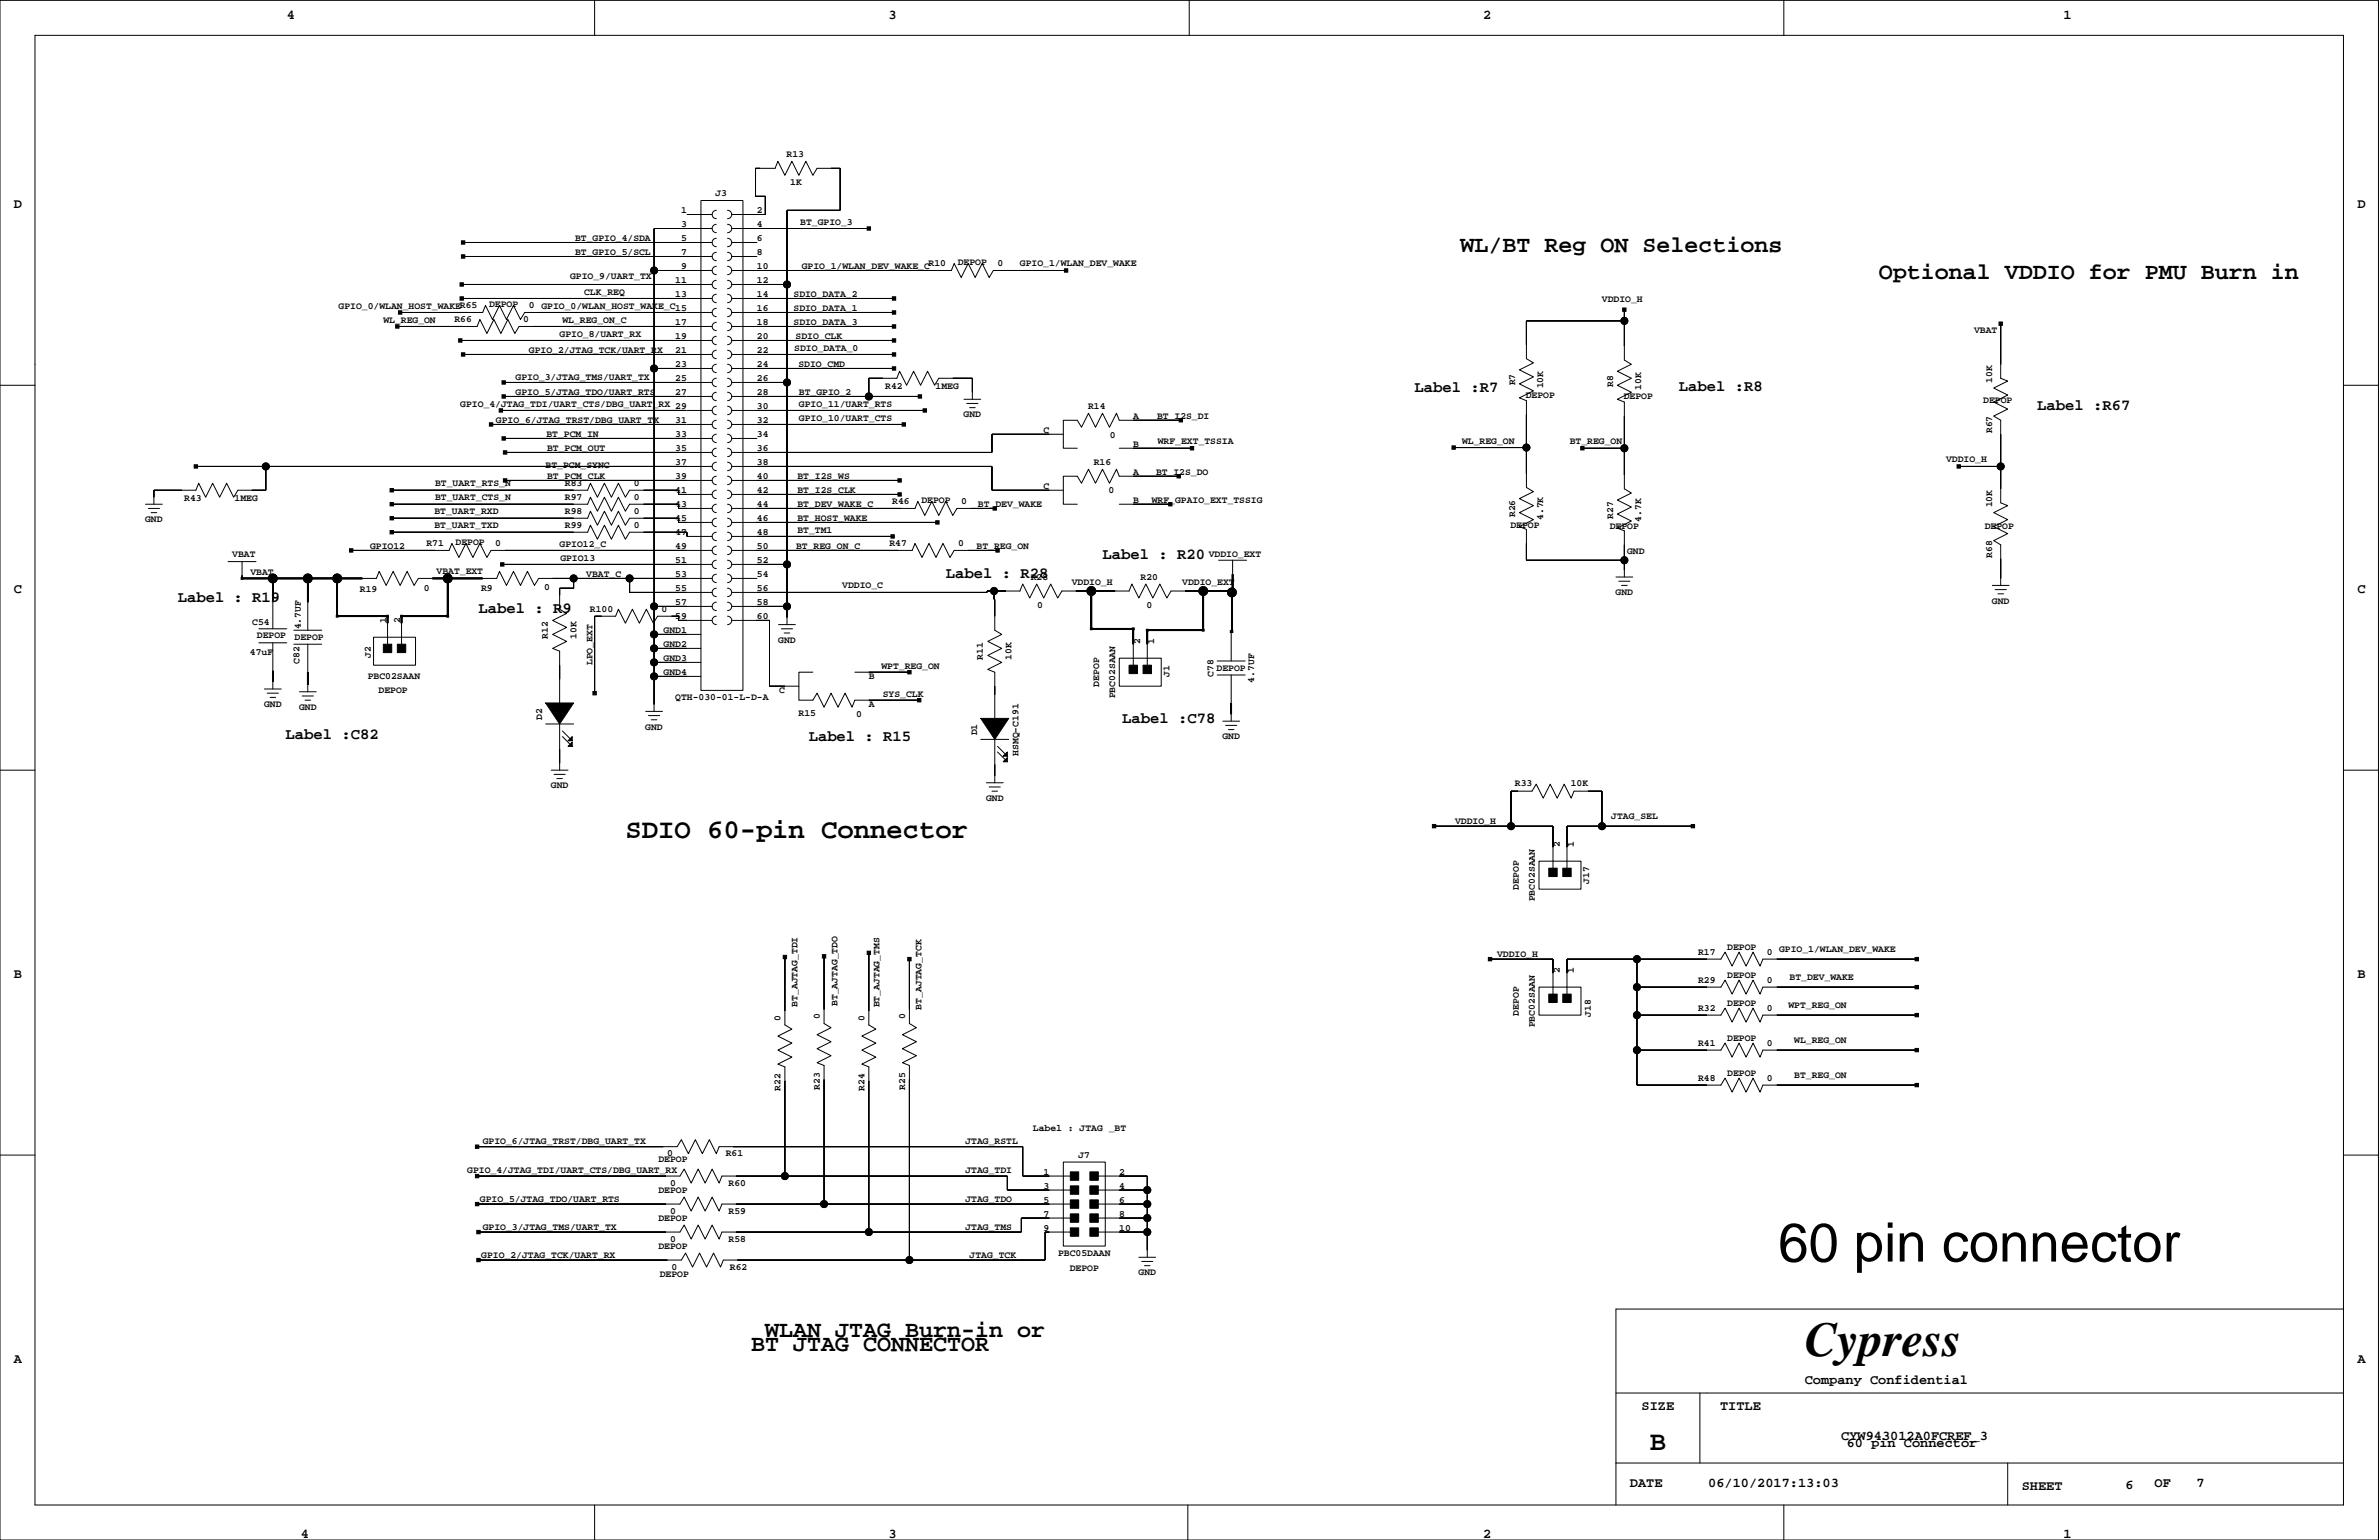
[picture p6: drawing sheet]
<svg xmlns="http://www.w3.org/2000/svg" width="432mm" height="279mm" viewBox="0 0 432 279" stroke-linecap="round" stroke-linejoin="round" font-family="sans-serif">
<defs><g id="words">
<text font-size="9.9" x="322.8" y="228.9">60 pin connector</text>
<text font-size="8.8" x="327.6" y="246.1">Cypress</text>
<g font-size="4.9">
<text x="113.5" y="152.1">SDIO 60-pin Connector</text>
<text x="299.4" y="263">B</text>
</g>
<g font-size="4.2">
<text x="265.1" y="45.8">WL/BT Reg ON Selections</text>
<text x="341" y="50.6">Optional VDDIO for PMU Burn in</text>
<text x="136.4" y="245.1">BT JTAG CONNECTOR</text>
<text x="138.9" y="242.6">WLAN JTAG Burn-in or</text>
</g>
<g font-size="2.8">
<text x="256.7" y="71.2">Label :R7</text>
<text x="304.7" y="70.9">Label :R8</text>
<text x="369.7" y="74.5">Label :R67</text>
<text x="200.1" y="101.4">Label : R20</text>
<text x="171.7" y="104.9">Label : R28</text>
<text x="32.3" y="109.3">Label : R19</text>
<text x="86.8" y="111.3">Label : R9</text>
<text x="203.7" y="131.1">Label :C78</text>
<text x="51.8" y="134.2">Label :C82</text>
<text x="146.8" y="134.4">Label : R15</text>
</g>
<g font-size="2.5">
<text x="52.1" y="3.4">4</text>
<text x="161.3" y="3.4">3</text>
<text x="269.2" y="3.4">2</text>
<text x="374.6" y="3.4">1</text>
<text x="2.5" y="37.7">D</text>
<text x="427.9" y="37.7">D</text>
<text x="2.5" y="107.5">C</text>
<text x="427.9" y="107.5">C</text>
<text x="2.5" y="177.4">B</text>
<text x="427.9" y="177.4">B</text>
<text x="2.5" y="247.2">A</text>
<text x="327.6" y="251">Company Confidential</text>
<text x="427.9" y="247.2">A</text>
<text x="298" y="255.7">SIZE</text>
<text x="312.2" y="255.7">TITLE</text>
<text x="334.2" y="261.2">CYW943012A0FCREF_3</text>
<text x="335.2" y="262.5">60 pin Connector</text>
<text x="295.8" y="269.7">DATE</text>
<text x="310.1" y="269.8">06/10/2017:13:03</text>
<text x="391.1" y="269.7">OF</text>
<text x="398.7" y="269.8">7</text>
<text x="366.9" y="270.3">SHEET</text>
<text x="385.8" y="270.1">6</text>
<text x="54.6" y="279">4</text>
<text x="161.3" y="279">3</text>
<text x="269.2" y="279">2</text>
<text x="374.6" y="279">1</text>
</g>
<g font-size="1.8">
<text x="142.8" y="28.5">R13</text>
<text x="129.8" y="35.6">J3</text>
<text x="143.4" y="33.6">1K</text>
<text x="123.6" y="38.7">1</text>
<text x="123.6" y="41.2">3</text>
<text x="137.4" y="41.2">4</text>
<text x="137.4" y="38.7">2</text>
<text x="145.3" y="40.9">BT_GPIO_3</text>
<text x="104.4" y="43.7">BT_GPIO_4/SDA</text>
<text x="104.4" y="46.2">BT_GPIO_5/SCL</text>
<text x="123.6" y="43.7">5</text>
<text x="123.6" y="46.3">7</text>
<text x="137.4" y="43.7">6</text>
<text x="137.4" y="46.3">8</text>
<text x="103.5" y="50.7">GPIO_9/UART_TX</text>
<text x="106" y="53.5">CLK_REQ</text>
<text x="122.6" y="51.3">11</text>
<text x="122.6" y="53.9">13</text>
<text x="123.6" y="48.8">9</text>
<text x="137.4" y="48.8">10</text>
<text x="137.4" y="51.3">12</text>
<text x="137.4" y="53.9">14</text>
<text x="144" y="53.8">SDIO_DATA_2</text>
<text x="145.5" y="48.8">GPIO_1/WLAN_DEV_WAKE_C</text>
<text x="168.6" y="48.3">R10</text>
<text x="173.8" y="48">DEPOP</text>
<text x="181" y="48.3">0</text>
<text x="185.1" y="48.3">GPIO_1/WLAN_DEV_WAKE</text>
<text x="61.5" y="56.1">GPIO_0/WLAN_HOST_WAKER65</text>
<text x="69.6" y="58.7">WL_REG_ON</text>
<text x="82.5" y="58.5">R66</text>
<text x="88.8" y="55.6">DEPOP</text>
<text x="95" y="58.5">0</text>
<text x="96" y="55.9">0</text>
<text x="98.3" y="56.1">GPIO_0/WLAN_HOST_WAKE_C15</text>
<text x="102.1" y="58.7">WL_REG_ON_C</text>
<text x="122.6" y="59">17</text>
<text x="137.4" y="56.4">16</text>
<text x="137.4" y="59">18</text>
<text x="144" y="56.4">SDIO_DATA_1</text>
<text x="144" y="58.9">SDIO_DATA_3</text>
<text x="290.8" y="54.9">VDDIO_H</text>
<text x="96" y="64">GPIO_2/JTAG_TCK/UART_RX</text>
<text x="101.6" y="61.1">GPIO_8/UART_RX</text>
<text x="122.6" y="61.5">19</text>
<text x="122.6" y="64">21</text>
<text x="137.4" y="61.5">20</text>
<text x="137.4" y="64">22</text>
<text x="144.2" y="63.7">SDIO_DATA_0</text>
<text x="144.4" y="61.5">SDIO_CLK</text>
<text x="358.3" y="60.4">VBAT</text>
<text x="93.6" y="68.9">GPIO_3/JTAG_TMS/UART_TX</text>
<text x="93.6" y="71.6">GPIO_5/JTAG_TDO/UART_RTS</text>
<text x="122.6" y="66.6">23</text>
<text x="122.6" y="69.1">25</text>
<text x="122.6" y="71.7">27</text>
<text x="137.4" y="66.6">24</text>
<text x="137.4" y="69.1">26</text>
<text x="137.4" y="71.7">28</text>
<text x="144.9" y="66.5">SDIO_CMD</text>
<text x="145" y="71.6">BT_GPIO_2</text>
<text x="160.7" y="70.6">R42</text>
<text x="169.8" y="70.6">1MEG</text>
<text x="275" y="69.9" transform="rotate(-90 275 69.9)">R7</text>
<text x="280.1" y="70.5" transform="rotate(-90 280.1 70.5)">10K</text>
<text x="292.8" y="70.2" transform="rotate(-90 292.8 70.2)">R8</text>
<text x="297.9" y="70.7" transform="rotate(-90 297.9 70.7)">10K</text>
<text x="361.6" y="69.5" transform="rotate(-90 361.6 69.5)">10K</text>
<text x="83.5" y="73.9">GPIO_4/JTAG_TDI/UART_CTS/DBG_UART_RX 29</text>
<text x="90" y="76.7">GPIO_6/JTAG_TRST/DBG_UART_TX</text>
<text x="122.6" y="76.7">31</text>
<text x="137.4" y="74.2">30</text>
<text x="137.4" y="76.7">32</text>
<text x="145" y="76.4">GPIO_10/UART_CTS</text>
<text x="145" y="73.9">GPIO_11/UART_RTS</text>
<text x="174.9" y="75.7">GND</text>
<text x="197.5" y="74.2">R14</text>
<text x="205.7" y="76">A</text>
<text x="210" y="75.9">BT_I2S_DI</text>
<text x="276.9" y="72.1">DEPOP</text>
<text x="294.7" y="72.4">DEPOP</text>
<text x="360" y="73.2">DEPOP</text>
<text x="99.2" y="79.2">BT_PCM_IN</text>
<text x="99.3" y="81.8">BT_PCM_OUT</text>
<text x="122.6" y="79.3">33</text>
<text x="122.6" y="81.8">35</text>
<text x="137.4" y="79.3">34</text>
<text x="137.4" y="81.8">36</text>
<text x="189.4" y="78.5">C</text>
<text x="201.5" y="79.4">0</text>
<text x="205.7" y="81.1">B</text>
<text x="210.1" y="80.5">WRF_EXT_TSSIA</text>
<text x="265.4" y="80.5">WL_REG_ON</text>
<text x="284.9" y="80.5">BT_REG_ON</text>
<text x="353.2" y="83.8">VDDIO_H</text>
<text x="361.6" y="78.6" transform="rotate(-90 361.6 78.6)">R67</text>
<text x="79" y="88.1">BT_UART_RTS_N</text>
<text x="99" y="84.8">BT_PCM_SYNC</text>
<text x="99.3" y="86.9">BT_PCM_CLK</text>
<text x="102.5" y="88.2">R83</text>
<text x="115" y="88.2">0</text>
<text x="122.6" y="84.4">37</text>
<text x="122.6" y="86.9">39</text>
<text x="122.6" y="89.4">41</text>
<text x="137.4" y="84.4">38</text>
<text x="137.4" y="86.9">40</text>
<text x="137.4" y="89.4">42</text>
<text x="144.7" y="86.9">BT_I2S_WS</text>
<text x="144.7" y="89.4">BT_I2S_CLK</text>
<text x="189.4" y="88.7">C</text>
<text x="198.5" y="84.4">R16</text>
<text x="201.2" y="89.4">0</text>
<text x="205.7" y="86.1">A</text>
<text x="209.8" y="86.1">BT_I2S_DO</text>
<text x="26.3" y="94.8">GND</text>
<text x="33.5" y="91">R43</text>
<text x="42.6" y="91">1MEG</text>
<text x="78.8" y="95.7">BT_UART_TXD</text>
<text x="78.8" y="93.2">BT_UART_RXD</text>
<text x="79" y="90.7">BT_UART_CTS_N</text>
<text x="102.5" y="90.7">R97</text>
<text x="102.5" y="93.2">R98</text>
<text x="102.5" y="95.8">R99</text>
<text x="115" y="90.7">0</text>
<text x="115" y="93.2">0</text>
<text x="115" y="95.8">0</text>
<text x="122.6" y="92">43</text>
<text x="122.6" y="94.5">45</text>
<text x="137.4" y="92">44</text>
<text x="137.4" y="94.5">46</text>
<text x="144.7" y="91.9">BT_DEV_WAKE_C</text>
<text x="144.7" y="94.5">BT_HOST_WAKE</text>
<text x="162" y="91.5">R46</text>
<text x="167.2" y="91.2">DEPOP</text>
<text x="174.4" y="91.5">0</text>
<text x="177.5" y="91.9">BT_DEV_WAKE</text>
<text x="205.7" y="91.2">B</text>
<text x="209.1" y="91.2">WRF_GPAIO_EXT_TSSIG</text>
<text x="274.2" y="95.8">DEPOP</text>
<text x="275" y="93.8" transform="rotate(-90 275 93.8)">R26</text>
<text x="280.1" y="94.4" transform="rotate(-90 280.1 94.4)">4.7K</text>
<text x="292.8" y="94.1" transform="rotate(-90 292.8 94.1)">R27</text>
<text x="297.9" y="94.6" transform="rotate(-90 297.9 94.6)">4.7K</text>
<text x="361.6" y="92.1" transform="rotate(-90 361.6 92.1)">10K</text>
<text x="42.2" y="101.1">VBAT</text>
<text x="67.2" y="99.5">GPIO12</text>
<text x="77.4" y="99.1">R71</text>
<text x="82.7" y="98.8">DEPOP</text>
<text x="89.9" y="99.1">0</text>
<text x="101.6" y="99.3">GPIO12_C</text>
<text x="101.7" y="101.7">GPIO13</text>
<text x="122.6" y="97.1">47</text>
<text x="122.6" y="99.6">49</text>
<text x="137.4" y="97.1">48</text>
<text x="137.4" y="99.6">50</text>
<text x="144.5" y="99.5">BT_REG_ON_C</text>
<text x="144.7" y="96.8">BT_TM1</text>
<text x="161.4" y="99.1">R47</text>
<text x="173.9" y="99.1">0</text>
<text x="177.3" y="99.5">BT_REG_ON</text>
<text x="219.4" y="101.1">VDDIO_EXT</text>
<text x="292.2" y="96">DEPOP</text>
<text x="295.3" y="100.6">GND</text>
<text x="360.2" y="96">DEPOP</text>
<text x="361.6" y="101.2" transform="rotate(-90 361.6 101.2)">R68</text>
<text x="45.5" y="104.4">VBAT</text>
<text x="65.3" y="107.5">R19</text>
<text x="76.9" y="107.2">0</text>
<text x="79.2" y="104.1">VBAT_EXT</text>
<text x="87.3" y="107.2">R9</text>
<text x="98.8" y="107">0</text>
<text x="106.4" y="104.6">VBAT_C</text>
<text x="122.6" y="102.1">51</text>
<text x="122.6" y="104.7">53</text>
<text x="122.6" y="107.2">55</text>
<text x="137.4" y="107.2">56</text>
<text x="137.4" y="104.7">54</text>
<text x="137.4" y="102.1">52</text>
<text x="152.9" y="106.7">VDDIO_C</text>
<text x="187.1" y="105.2">R28</text>
<text x="194.5" y="106.2">VDDIO_H</text>
<text x="207" y="105.2">R20</text>
<text x="214.6" y="106.2">VDDIO_EXT</text>
<text x="293.2" y="108">GND</text>
<text x="45.8" y="113.3">C54</text>
<text x="70.1" y="113.1" transform="rotate(-90 70.1 113.1)">1</text>
<text x="72.6" y="113.1" transform="rotate(-90 72.6 113.1)">2</text>
<text x="107.1" y="111">R100</text>
<text x="120.1" y="111">0</text>
<text x="122.6" y="109.8">57</text>
<text x="122.6" y="112.3">59</text>
<text x="137.4" y="112.3">60</text>
<text x="137.4" y="109.8">58</text>
<text x="188.3" y="110.3">0</text>
<text x="208.1" y="110.3">0</text>
<text x="361.5" y="109.5">GND</text>
<text x="45.4" y="118.9">47uF</text>
<text x="46.6" y="115.8">DEPOP</text>
<text x="53.5" y="116.1">DEPOP</text>
<text x="54.6" y="114.2" transform="rotate(-90 54.6 114.2)">4.7UF</text>
<text x="67.3" y="119.3" transform="rotate(-90 67.3 119.3)">J2</text>
<text x="99.4" y="115.9" transform="rotate(-90 99.4 115.9)">R12</text>
<text x="104.6" y="115.9" transform="rotate(-90 104.6 115.9)">10K</text>
<text x="120.5" y="119.9">GND3</text>
<text x="120.5" y="117.4">GND2</text>
<text x="120.5" y="114.8">GND1</text>
<text x="141.3" y="116.6">GND</text>
<text x="178.4" y="119.7" transform="rotate(-90 178.4 119.7)">R11</text>
<text x="183.6" y="119.7" transform="rotate(-90 183.6 119.7)">10K</text>
<text x="207" y="116.9" transform="rotate(-90 207 116.9)">2</text>
<text x="209.5" y="116.9" transform="rotate(-90 209.5 116.9)">1</text>
<text x="54.3" y="120.5" transform="rotate(-90 54.3 120.5)">C82</text>
<text x="66.7" y="123.1">PBC02SAAN</text>
<text x="68.7" y="125.7">DEPOP</text>
<text x="107.6" y="120.7" transform="rotate(-90 107.6 120.7)">LPO_EXT</text>
<text x="120.5" y="122.5">GND4</text>
<text x="141.4" y="125.8">C</text>
<text x="157.7" y="123.2">B</text>
<text x="160" y="121.4">WPT_REG_ON</text>
<text x="199.5" y="124.6" transform="rotate(-90 199.5 124.6)">DEPOP</text>
<text x="212.3" y="122.9" transform="rotate(-90 212.3 122.9)">J1</text>
<text x="220.3" y="122.8" transform="rotate(-90 220.3 122.8)">C78</text>
<text x="220.8" y="121.7">DEPOP</text>
<text x="227.6" y="123.8" transform="rotate(-90 227.6 123.8)">4.7UF</text>
<text x="47.9" y="128.3">GND</text>
<text x="54.3" y="128.8">GND</text>
<text x="98.4" y="130.6" transform="rotate(-90 98.4 130.6)">D2</text>
<text x="122.6" y="127">QTH-030-01-L-D-A</text>
<text x="144.9" y="129.8">R15</text>
<text x="155.4" y="130.1">0</text>
<text x="157.7" y="128.3">A</text>
<text x="160.2" y="126.5">SYS_CLK</text>
<text x="202.4" y="126.7" transform="rotate(-90 202.4 126.7)">PBC02SAAN</text>
<text x="117.1" y="132.4">GND</text>
<text x="177.4" y="133.4" transform="rotate(-90 177.4 133.4)">D1</text>
<text x="184.9" y="137.1" transform="rotate(-90 184.9 137.1)">HSMQ-C191</text>
<text x="221.9" y="134.1">GND</text>
<text x="100" y="143">GND</text>
<text x="275" y="142.5">R33</text>
<text x="285.1" y="142.5">10K</text>
<text x="179" y="145.3">GND</text>
<text x="264.1" y="149.6">VDDIO_H</text>
<text x="292.5" y="148.6">JTAG_SEL</text>
<text x="283.1" y="153.7" transform="rotate(-90 283.1 153.7)">2</text>
<text x="285.7" y="153.7" transform="rotate(-90 285.7 153.7)">1</text>
<text x="275.7" y="161.4" transform="rotate(-90 275.7 161.4)">DEPOP</text>
<text x="288.5" y="160.4" transform="rotate(-90 288.5 160.4)">J17</text>
<text x="278.6" y="163.5" transform="rotate(-90 278.6 163.5)">PBC02SAAN</text>
<text x="271.7" y="173.7">VDDIO_H</text>
<text x="308.2" y="173.2">R17</text>
<text x="313.5" y="172.4">DEPOP</text>
<text x="320.7" y="173.2">0</text>
<text x="322.9" y="172.7">GPIO_1/WLAN_DEV_WAKE</text>
<text x="283.1" y="176.6" transform="rotate(-90 283.1 176.6)">2</text>
<text x="285.7" y="176.6" transform="rotate(-90 285.7 176.6)">1</text>
<text x="308.2" y="178.3">R29</text>
<text x="313.5" y="177.5">DEPOP</text>
<text x="320.7" y="178.3">0</text>
<text x="324.8" y="177.8">BT_DEV_WAKE</text>
<text x="141.7" y="185.2" transform="rotate(-90 141.7 185.2)">0</text>
<text x="144.8" y="182.6" transform="rotate(-90 144.8 182.6)">BT_AJTAG_TDI</text>
<text x="148.8" y="185" transform="rotate(-90 148.8 185)">0</text>
<text x="152" y="182.5" transform="rotate(-90 152 182.5)">BT_AJTAG_TDO</text>
<text x="156.9" y="185.2" transform="rotate(-90 156.9 185.2)">0</text>
<text x="159.6" y="182.8" transform="rotate(-90 159.6 182.8)">BT_AJTAG_TMS</text>
<text x="164.3" y="185" transform="rotate(-90 164.3 185)">0</text>
<text x="167.2" y="183.2" transform="rotate(-90 167.2 183.2)">BT_AJTAG_TCK</text>
<text x="275.7" y="184.3" transform="rotate(-90 275.7 184.3)">DEPOP</text>
<text x="288.7" y="184.5" transform="rotate(-90 288.7 184.5)">J18</text>
<text x="308.2" y="183.4">R32</text>
<text x="313.5" y="182.6">DEPOP</text>
<text x="320.7" y="183.4">0</text>
<text x="324.6" y="182.9">WPT_REG_ON</text>
<text x="278.6" y="186.4" transform="rotate(-90 278.6 186.4)">PBC02SAAN</text>
<text x="308.2" y="189.7">R41</text>
<text x="313.5" y="188.9">DEPOP</text>
<text x="320.7" y="189.7">0</text>
<text x="325.7" y="189.2">WL_REG_ON</text>
<text x="141.7" y="197.9" transform="rotate(-90 141.7 197.9)">R22</text>
<text x="148.8" y="197.7" transform="rotate(-90 148.8 197.7)">R23</text>
<text x="156.9" y="197.9" transform="rotate(-90 156.9 197.9)">R24</text>
<text x="164.3" y="197.7" transform="rotate(-90 164.3 197.7)">R25</text>
<text x="308.2" y="196.1">R48</text>
<text x="313.5" y="195.3">DEPOP</text>
<text x="320.7" y="196.1">0</text>
<text x="325.7" y="195.6">BT_REG_ON</text>
<text x="87.6" y="207.5">GPIO_6/JTAG_TRST/DBG_UART_TX</text>
<text x="121.1" y="209.8">0</text>
<text x="131.7" y="209.8">R61</text>
<text x="175.2" y="207.5">JTAG_RSTL</text>
<text x="187.5" y="205.2">Label : JTAG _BT</text>
<text x="84.8" y="212.8">GPIO_4/JTAG_TDI/UART_CTS/DBG_UART_RX</text>
<text x="119.5" y="210.8">DEPOP</text>
<text x="121.6" y="215.1">0</text>
<text x="132.2" y="215.1">R60</text>
<text x="175.2" y="212.8">JTAG_TDI</text>
<text x="189.4" y="213.1">1</text>
<text x="189.4" y="215.6">3</text>
<text x="195.7" y="210.1">J7</text>
<text x="203.2" y="215.6">4</text>
<text x="203.2" y="213.1">2</text>
<text x="87.1" y="218.1">GPIO_5/JTAG_TDO/UART_RTS</text>
<text x="119.5" y="221.4">DEPOP</text>
<text x="119.5" y="216.4">DEPOP</text>
<text x="121.6" y="220.2">0</text>
<text x="132.2" y="220.2">R59</text>
<text x="175.2" y="218.1">JTAG_TDO</text>
<text x="189.4" y="218.2">5</text>
<text x="189.4" y="220.7">7</text>
<text x="203.2" y="218.2">6</text>
<text x="203.2" y="220.7">8</text>
<text x="87.6" y="223.2">GPIO_3/JTAG_TMS/UART_TX</text>
<text x="119.5" y="226.5">DEPOP</text>
<text x="121.6" y="225.3">0</text>
<text x="132.2" y="225.3">R58</text>
<text x="175.2" y="223.2">JTAG_TMS</text>
<text x="189.4" y="223.3">9</text>
<text x="192" y="227.8">PBC05DAAN</text>
<text x="203.2" y="223.3">10</text>
<text x="87.4" y="228.3">GPIO_2/JTAG_TCK/UART_RX</text>
<text x="119.8" y="231.6">DEPOP</text>
<text x="121.9" y="230.4">0</text>
<text x="132.5" y="230.4">R62</text>
<text x="176" y="228.3">JTAG_TCK</text>
<text x="194.2" y="230.6">DEPOP</text>
<text x="206.6" y="231.4">GND</text>
</g>
</g></defs>
<g fill="none" stroke="#000" stroke-width=".18">
<path d="M0 .1h431.7v279.3h-431.7zM6.3 6.4h419.1v266.7h-419.1zM107.9 .1v6.3M215.9 .1v6.3M323.8 .1v6.3M124.7 38.9h4.6M127.2 36.4h7.6v88.9h-7.6zM130 38.2a.76 .76 0 0 0-.7 .7 .76 .76 0 0 0 .7 .8M132.1 38.2a.76 .76 0 0 1 .7 .7 .76 .76 0 0 1-.7 .8M138 30.5h-.9v5.1h1.8v3.3h-6.1M138.1 30.5h2.6l.5-1.2 1.3 2.5 1.2-2.5 1.3 2.5 1.3-2.5 1.2 2.5 .8-1.3h4.2v7.7h-9.7v75.1M72.1 59.2h14.5l.5-1.2 1.3 2.5 1.2-2.5 1.3 2.5 1.3-2.5 1.3 2.5 .7-1.3h30.4"/>
<path d="M72.6 56.7h15l.5-1.3 1.3 2.6 1.3-2.6 1.2 2.6 1.3-2.6 1.3 2.6 .7-1.3h29.4M83.8 51.6h45.5M83.8 54.2h40.8M84.1 44h45.2M84.1 46.5h45.2M118.7 49.1h10.6M124.7 54.2h4.6M124.7 56.7h4.6M124.7 59.2h4.6M129.3 41.5h-10.6v87.6M130 40.7a.76 .76 0 0 0-.7 .8 .76 .76 0 0 0 .7 .7M130 58.5a.76 .76 0 0 0-.7 .7 .76 .76 0 0 0 .7 .8"/>
<path d="M130 55.9a.76 .76 0 0 0-.7 .8 .76 .76 0 0 0 .7 .8M130 53.4a.76 .76 0 0 0-.7 .8 .76 .76 0 0 0 .7 .7M130 50.9a.76 .76 0 0 0-.7 .7 .76 .76 0 0 0 .7 .8M130 48.3a.76 .76 0 0 0-.7 .8 .76 .76 0 0 0 .7 .7M130 45.8a.76 .76 0 0 0-.7 .7 .76 .76 0 0 0 .7 .8M130 43.2a.76 .76 0 0 0-.7 .8 .76 .76 0 0 0 .7 .8M132.1 40.7a.76 .76 0 0 1 .7 .8 .76 .76 0 0 1-.7 .7M132.1 58.5a.76 .76 0 0 1 .7 .7 .76 .76 0 0 1-.7 .8M132.1 55.9a.76 .76 0 0 1 .7 .8 .76 .76 0 0 1-.7 .8M132.1 53.4a.76 .76 0 0 1 .7 .8 .76 .76 0 0 1-.7 .7M132.1 50.9a.76 .76 0 0 1 .7 .7 .76 .76 0 0 1-.7 .8M132.1 48.3a.76 .76 0 0 1 .7 .8 .76 .76 0 0 1-.7 .7"/>
<path d="M132.1 45.8a.76 .76 0 0 1 .7 .7 .76 .76 0 0 1-.7 .8M132.1 43.2a.76 .76 0 0 1 .7 .8 .76 .76 0 0 1-.7 .8M132.8 49.1h39.9l.5-1.3 1.3 2.5 1.2-2.5 1.3 2.5 1.3-2.5 1.2 2.5 .8-1.2h13.2M132.8 41.5h24.9M132.8 44h4.6M132.8 46.5h4.6M132.8 51.6h10M132.8 54.2h29.5M132.8 56.7h29.5M132.8 59.2h29.5M294.8 58.2h-17.7v6.9l1.2 .7-2.5 1.3 2.5 1.3-2.5 1.2 2.5 1.3-2.5 1.3 1.3 .5v15.7l1.2 .8-2.5 1.3 2.5 1.2-2.5 1.3 2.5 1.3-2.5 1.2 1.3 .6v5.5h17.7M294.8 56.2v9.1l1.3 .8-2.5 1.3 2.5 1.2-2.5 1.3 2.5 1.3-2.5 1.2 1.2 .5v15.8l1.3 .8-2.5 1.2 2.5 1.3-2.5 1.3 2.5 1.2-2.5 1.3 1.2 .5v8.4"/>
<path d="M363.1 58.7v9.9l1.3 .5-2.5 1.3 2.5 1.3-2.5 1.2 2.5 1.3-2.5 1.3 1.2 .7v15l1.3 .5-2.5 1.3 2.5 1.3-2.5 1.2 2.5 1.3-2.5 1.3 1.2 .7v7.4M0 69.9h6.3M83.5 61.8h45.8M84.1 64.3h45.2M89.1 77h35.5M90.9 74.5h33.7M91.4 69.4h33.2M91.4 71.9h33.2M91.4 79.5h33.2M118.7 66.9h10.6M124.7 69.4h4.6M124.7 71.9h4.6"/>
<path d="M124.7 74.5h4.6M124.7 77h4.6M124.7 79.5h4.6M130 63.5a.76 .76 0 0 0-.7 .8 .76 .76 0 0 0 .7 .8M130 61a.76 .76 0 0 0-.7 .8 .76 .76 0 0 0 .7 .7M130 78.8a.76 .76 0 0 0-.7 .7 .76 .76 0 0 0 .7 .8M130 76.2a.76 .76 0 0 0-.7 .8 .76 .76 0 0 0 .7 .8M130 73.7a.76 .76 0 0 0-.7 .8 .76 .76 0 0 0 .7 .7M130 71.2a.76 .76 0 0 0-.7 .7 .76 .76 0 0 0 .7 .8M130 68.6a.76 .76 0 0 0-.7 .8 .76 .76 0 0 0 .7 .8M130 66.1a.76 .76 0 0 0-.7 .8 .76 .76 0 0 0 .7 .7M132.1 63.5a.76 .76 0 0 1 .7 .8 .76 .76 0 0 1-.7 .8"/>
<path d="M132.1 61a.76 .76 0 0 1 .7 .8 .76 .76 0 0 1-.7 .7M132.1 78.8a.76 .76 0 0 1 .7 .7 .76 .76 0 0 1-.7 .8M132.1 76.2a.76 .76 0 0 1 .7 .8 .76 .76 0 0 1-.7 .8M132.1 73.7a.76 .76 0 0 1 .7 .8 .76 .76 0 0 1-.7 .7M132.1 71.2a.76 .76 0 0 1 .7 .7 .76 .76 0 0 1-.7 .8M132.1 68.6a.76 .76 0 0 1 .7 .8 .76 .76 0 0 1-.7 .8M132.1 66.1a.76 .76 0 0 1 .7 .8 .76 .76 0 0 1-.7 .7M132.8 61.8h29.5M132.8 64.3h29.5M132.8 66.9h29.5M132.8 69.4h10M132.8 71.9h34.2"/>
<path d="M132.8 74.5h35.1M132.8 77h31.2M132.8 79.5h4.6M157.7 71.9v-3.3h5.1l.5-1.2 1.3 2.5 1.2-2.5 1.3 2.5 1.3-2.5 1.2 2.5 .8-1.3h6.1v3.8M175 72.4h3M175.5 73.2h2M176 74h1M193 78.8h-13v3.3h-47.2M214.3 76.2h-11.1l-.6-1.2-1.2 2.5-1.3-2.5-1.3 2.5-1.2-2.5-1.3 2.5-.8-1.3h-2.5v5.1h2.5M425.4 69.9h6.3M26.4 91.5h3.1M26.9 92.2h2"/>
<path d="M27.4 93h1M35.6 84.6h93.7M48.2 84.6v4.3h-5l-.8 1.3-1.3-2.5-1.2 2.5-1.3-2.5-1.3 2.5-1.2-2.5-.5 1.2h-7.7v2.6M63.7 99.9h17.8l.5-1.3 1.3 2.5 1.3-2.5 1.2 2.5 1.3-2.5 1.3 2.5 .7-1.2h40.2M71.1 88.9h35.6l.5-1.2 1.2 2.5 1.3-2.5 1.3 2.5 1.2-2.5 1.3 2.5 .8-1.3h8.9v.8h6.1M71.1 91.5h35.6l.5-1.3 1.2 2.6 1.3-2.6 1.3 2.6 1.2-2.6 1.3 2.6 .8-1.3h8.9v.7h6.1M71.1 94h35.6l.5-1.2 1.2 2.5 1.3-2.5 1.3 2.5 1.2-2.5 1.3 2.5 .8-1.3h8.9v.8h6.1M71.1 96.6h35.6l.5-1.3 1.2 2.5 1.3-2.5 1.3 2.5 1.2-2.5 1.3 2.5 .8-1.2h10.4v.7h4.6M91.7 82.1h37.6M91.7 87.2h37.6M130 81.3a.76 .76 0 0 0-.7 .8 .76 .76 0 0 0 .7 .7M130 86.4a.76 .76 0 0 0-.7 .8 .76 .76 0 0 0 .7 .7"/>
<path d="M130 83.9a.76 .76 0 0 0-.7 .7 .76 .76 0 0 0 .7 .8M130 99.1a.76 .76 0 0 0-.7 .8 .76 .76 0 0 0 .7 .7M130 96.6a.76 .76 0 0 0-.7 .7 .76 .76 0 0 0 .7 .8M130 94a.76 .76 0 0 0-.7 .8 .76 .76 0 0 0 .7 .7M130 91.5a.76 .76 0 0 0-.7 .7 .76 .76 0 0 0 .7 .8M130 88.9a.76 .76 0 0 0-.7 .8 .76 .76 0 0 0 .7 .8M132.1 81.3a.76 .76 0 0 1 .7 .8 .76 .76 0 0 1-.7 .7M132.1 86.4a.76 .76 0 0 1 .7 .8 .76 .76 0 0 1-.7 .7M132.1 83.9a.76 .76 0 0 1 .7 .7 .76 .76 0 0 1-.7 .8M132.1 99.1a.76 .76 0 0 1 .7 .8 .76 .76 0 0 1-.7 .7M132.1 96.6a.76 .76 0 0 1 .7 .7 .76 .76 0 0 1-.7 .8M132.1 94a.76 .76 0 0 1 .7 .8 .76 .76 0 0 1-.7 .7"/>
<path d="M132.1 91.5a.76 .76 0 0 1 .7 .7 .76 .76 0 0 1-.7 .8M132.1 88.9a.76 .76 0 0 1 .7 .8 .76 .76 0 0 1-.7 .8M132.8 92.2h33.3l.5-1.2 1.3 2.5 1.2-2.5 1.3 2.5 1.3-2.5 1.2 2.5 .8-1.3h6.9M132.8 99.9h32.8l.5-1.3 1.2 2.5 1.3-2.5 1.3 2.5 1.3-2.5 1.2 2.5 .8-1.2h7.9M132.8 84.6h47.2v4.3h13M132.8 87.2h30.5M132.8 89.7h30.5M132.8 94.8h37.3M132.8 97.3h29.2M203.2 81.3h13.2M203.2 91.5h9.2M213.9 86.4h-10.7l-.6-1.3-1.2 2.6-1.3-2.6-1.3 2.6-1.2-2.6-1.3 2.6-.8-1.3h-2.5v5.1h2.5"/>
<path d="M263.8 81.2h13.3M287.2 81.3h7.6M355.5 84.6h7.6M41.4 101.9h5.1M43.9 101.9v2.5M47 114.1h5.1M47 116.6h5.1M49.5 109v5.1M49.5 116.6v5.1M53.3 116.9h5.1M53.3 114.3h5.1M55.9 109.3v5"/>
<path d="M55.9 116.9v5.1M65.8 104.9h2.5l.5-1.2 1.3 2.5 1.3-2.5 1.2 2.5 1.3-2.5 1.3 2.5 .7-1.3h2.6M67.8 115.6h7.6v5.1h-7.6zM70.3 113.1v3.8M72.9 113.1v3.8M87.6 104.9h2.5l.6-1.2 1.2 2.5 1.3-2.5 1.3 2.5 1.2-2.5 1.3 2.5 .8-1.3h31.5M91.2 102.4h38.1M104.1 104.9v1.8h-2.5v3.8l1.2 .8-2.5 1.3 2.5 1.2-2.5 1.3 2.5 1.3-2.5 1.2 1.3 .5v9.4M114.3 104.9v2.6h15M118.7 117.6h8.5M118.7 110h10.6M118.7 115.1h8.5"/>
<path d="M129.3 112.6h-6.1v-.8h-3.8l-.8 1.3-1.3-2.6-1.2 2.6-1.3-2.6-1.3 2.6-1.3-2.6-.5 1.3h-3.8v14M130 111.8a.76 .76 0 0 0-.7 .8 .76 .76 0 0 0 .7 .7M130 109.3a.76 .76 0 0 0-.7 .7 .76 .76 0 0 0 .7 .8M130 106.7a.76 .76 0 0 0-.7 .8 .76 .76 0 0 0 .7 .7M130 104.2a.76 .76 0 0 0-.7 .7 .76 .76 0 0 0 .7 .8M130 101.6a.76 .76 0 0 0-.7 .8 .76 .76 0 0 0 .7 .8M132.1 111.8a.76 .76 0 0 1 .7 .8 .76 .76 0 0 1-.7 .7M132.1 109.3a.76 .76 0 0 1 .7 .7 .76 .76 0 0 1-.7 .8M132.1 106.7a.76 .76 0 0 1 .7 .8 .76 .76 0 0 1-.7 .7M132.1 104.2a.76 .76 0 0 1 .7 .7 .76 .76 0 0 1-.7 .8M132.1 101.6a.76 .76 0 0 1 .7 .8 .76 .76 0 0 1-.7 .8M132.8 102.4h10"/>
<path d="M132.8 104.9h4.6M132.8 110h10M132.8 112.6h6.9v11.9h5.3M141.3 113.3h3.1M141.8 114.1h2.1M142.3 114.8h1.1M180.4 107.2v1.6h.2v5.5l1.2 .8-2.5 1.3 2.5 1.2-2.5 1.3 2.5 1.3-2.5 1.2 1.3 .6v8.3M195.3 107.2h-2.6l-.7 1.3-1.3-2.5-1.3 2.5-1.2-2.5-1.3 2.5-1.3-2.5-.5 1.2h-5.9v.3h-46.4M202.4 107.2h2.5l.5-1.2 1.3 2.5 1.3-2.5 1.2 2.5 1.3-2.5 1.3 2.5 .7-1.3h2.6M203.2 119.4h7.6v5.1h-7.6zM205.7 116.9v3.8M208.2 116.9v3.8"/>
<path d="M220.9 119.9h5.1M221.2 101.6h5.1M223.5 114.8v5.1M223.7 101.6v2.6M293.3 104.7h3.1M293.8 105.4h2M294.3 106.2h1M361.6 106.2h3.1M362.1 107h2.1M362.6 107.7h1M0 139.7h6.3M48 125h3"/>
<path d="M48.5 125.8h2M49 126.5h1M49.5 123.7v1.3M54.3 125.5h3.1M54.9 126.3h2M55.4 127h1M55.9 124.2v1.3M99 131.4h5.1M100.1 139.7h3M101.6 131.4v8.3M102.1 132.6l1.5 1.5M102.1 133.6l1.5 1.6"/>
<path d="M117.2 129.1h3M117.7 129.8h2M118.2 130.6h1M118.7 122.7h8.5M118.7 120.2h8.5M147.5 122h-2.5v5h2.5l.8-1.2 1.3 2.5 1.2-2.5 1.3 2.5 1.3-2.5 1.3 2.5 .5-1.3h11.6M155.2 122h9.9M178 134.1h5.1M180.6 134.1v7.9M181.1 135.4l1.5 1.5M181.1 136.4l1.5 1.6M220.9 122.5h5.1"/>
<path d="M221.9 130.8h3.1M222.5 131.6h2M223 132.4h1M223.5 122.5v5M223.5 129.6v1.2M425.4 139.7h6.3M100.6 140.5h2M101.1 141.3h1M179 142h3.1M179.5 142.8h2.1M180 143.5h1.1M260.3 149.9h21.6v7.6"/>
<path d="M274.3 149.9v-6.4h3.8l.7-1.2 1.3 2.5 1.3-2.5 1.2 2.5 1.3-2.5 1.3 2.5 .5-1.3h5.1v6.4M279.3 156.2h7.7v5.1h-7.7zM307.3 149.9h-22.9v7.6M142.5 173.6v12.3l1.2 .8-2.5 1.3 2.5 1.3-2.5 1.2 2.5 1.3-2.5 1.3 1.3 .5v19.8M149.6 173.5v12.2l1.2 .8-2.5 1.2 2.5 1.3-2.5 1.3 2.5 1.2-2.5 1.3 1.3 .5v25.2M157.7 172.9v13l1.3 .8-2.6 1.3 2.6 1.3-2.6 1.2 2.6 1.3-2.6 1.3 1.3 .5v29.9M165.1 174v11.7l1.2 .8-2.5 1.2 2.5 1.3-2.5 1.3 2.5 1.2-2.5 1.3 1.3 .5v35.3M270.4 174h11.5v6.4M279.3 179.1h7.7v5.1h-7.7zM297.1 179.1h15.2l.8-1.3 1.3 2.6 1.3-2.6 1.2 2.6 1.3-2.6 1.3 2.6 .5-1.3h27.9M297.1 174v22.9h15.2l.8-1.3 1.3 2.5 1.3-2.5 1.2 2.5 1.3-2.5 1.3 2.5 .5-1.2h27.9M347.9 174h-27.9l-.5 1.3-1.3-2.6-1.3 2.6-1.2-2.6-1.3 2.6-1.3-2.6-.8 1.3h-27.9v6.4"/>
<path d="M297.1 184.2h15.2l.8-1.3 1.3 2.5 1.3-2.5 1.2 2.5 1.3-2.5 1.3 2.5 .5-1.2h27.9M297.1 190.5h15.2l.8-1.2 1.3 2.5 1.3-2.5 1.2 2.5 1.3-2.5 1.3 2.5 .5-1.3h27.9M0 209.6h6.3M86.6 218.5h36.8l.8-1.3 1.2 2.5 1.3-2.5 1.3 2.5 1.3-2.5 1.2 2.5 .5-1.2h63.3M86.6 213.4h36.8l.8-1.3 1.2 2.5 1.3-2.5 1.3 2.5 1.3-2.5 1.2 2.5 .5-1.2h51.8v2.5h11.5M86.6 208h36.3l.8-1.2 1.2 2.5 1.3-2.5 1.3 2.5 1.2-2.5 1.3 2.5 .5-1.3h55.1v5.4h8.7M193 210.8h7.6v15.3h-7.6zM199.3 213.4h8.9v14.7M199.3 215.9h8.9M199.3 218.5h8.9M425.4 209.6h6.3M194.3 221h-8.9v2.5h-54.4l-.5 1.3-1.2-2.5-1.3 2.5-1.3-2.5-1.3 2.5-1.2-2.5-.8 1.2h-36.6"/>
<path d="M194.3 223.5h-4.6v5.1h-58.4l-.5 1.3-1.3-2.6-1.3 2.6-1.2-2.6-1.3 2.6-1.3-2.6-.7 1.3h-36.9M199.3 221h8.9M199.3 223.5h8.9M206.7 228.1h3.1M207.2 228.9h2M207.7 229.6h1M425.4 237.5h-132.1v35.6M293.3 252.7h132.1M308.5 252.7v12.7M107.9 273.1v6.3M215.6 273.1v6.3M293.3 265.4h132.1"/>
<path d="M323.8 273.1v6.3M364.4 265.4v7.7"/>
<circle cx="118.7" cy="49.1" r=".63"/>
<circle cx="142.8" cy="51.6" r=".63"/>
<circle cx="294.8" cy="58.2" r=".63"/>
<circle cx="118.7" cy="66.9" r=".63"/>
<circle cx="142.8" cy="69.4" r=".63"/>
<circle cx="157.7" cy="71.9" r=".63"/>
<circle cx="48.2" cy="84.6" r=".63"/>
<circle cx="277.1" cy="81.2" r=".63"/>
<circle cx="294.8" cy="81.3" r=".63"/>
<circle cx="363.1" cy="84.6" r=".63"/>
<circle cx="49.5" cy="104.9" r=".8"/>
<circle cx="55.9" cy="104.9" r=".8"/>
<circle cx="61.2" cy="104.9" r=".8"/>
<circle cx="81.3" cy="104.9" r=".8"/>
<circle cx="104.1" cy="104.9" r=".63"/>
<circle cx="114.3" cy="104.9" r=".63"/>
<circle cx="118.7" cy="117.6" r=".63"/>
<circle cx="118.7" cy="110" r=".63"/>
<circle cx="118.7" cy="115.1" r=".63"/>
<circle cx="142.8" cy="102.4" r=".63"/>
<circle cx="142.8" cy="110" r=".63"/>
<circle cx="180.4" cy="107.2" r=".63"/>
<circle cx="198.1" cy="107.2" r=".8"/>
<circle cx="218.4" cy="107.2" r=".8"/>
<circle cx="223.6" cy="107.5" r=".8"/>
<circle cx="294.8" cy="101.6" r=".63"/>
<circle cx="118.7" cy="120.2" r=".63"/>
<circle cx="118.7" cy="122.7" r=".63"/>
<circle cx="274.3" cy="149.9" r=".63"/>
<circle cx="290.8" cy="149.9" r=".63"/>
<circle cx="297.1" cy="174" r=".63"/>
<circle cx="297.1" cy="179.1" r=".63"/>
<circle cx="297.1" cy="184.2" r=".63"/>
<circle cx="297.1" cy="190.5" r=".63"/>
<circle cx="142.5" cy="213.4" r=".63"/>
<circle cx="149.6" cy="218.5" r=".63"/>
<circle cx="208.2" cy="215.9" r=".63"/>
<circle cx="208.2" cy="218.5" r=".63"/>
<circle cx="157.7" cy="223.5" r=".63"/>
<circle cx="165.1" cy="228.6" r=".63"/>
<circle cx="208.2" cy="223.5" r=".63"/>
<circle cx="208.2" cy="221" r=".63"/>
</g>
<g fill="#000" stroke="#000" stroke-width=".18">
<path d="M137.1 30.5v5.1z" fill-rule="evenodd"/>
<path d="M137.1 30.5h.9z" fill-rule="evenodd"/>
<path d="M137.3 38.9h1.6z" fill-rule="evenodd"/>
<path d="M138.9 35.6v3.3z" fill-rule="evenodd"/>
<path d="M137.1 35.6h1.8z" fill-rule="evenodd"/>
<path d="M142.8 38.2v13.4z" fill-rule="evenodd"/>
<path d="M150.8 30.5h1.7z" fill-rule="evenodd"/>
<path d="M142.8 38.2h9.7z" fill-rule="evenodd"/>
<path d="M152.5 30.5v7.7z" fill-rule="evenodd"/>
<path d="M71.8 58.9h.6v.6h-.6z" fill-rule="evenodd"/>
<path d="M72.3 56.4h.6v.6h-.6z" fill-rule="evenodd"/>
<path d="M83.5 53.8h.6v.7h-.6z" fill-rule="evenodd"/>
<path d="M83.5 51.3h.6v.6h-.6z" fill-rule="evenodd"/>
<path d="M83.8 43.7h.6v.6h-.6z" fill-rule="evenodd"/>
<path d="M83.8 46.2h.6v.6h-.6z" fill-rule="evenodd"/>
<path d="M72.1 59.2h12z" fill-rule="evenodd"/>
<path d="M72.6 56.7h12.5z" fill-rule="evenodd"/>
<path d="M118.7 41.5v7.6z" fill-rule="evenodd"/>
<path d="M118.7 49.1v17.8z" fill-rule="evenodd"/>
<path d="M96.8 59.2h27.8z" fill-rule="evenodd"/>
<path d="M97.8 56.7h26.8z" fill-rule="evenodd"/>
<path d="M83.8 54.2h40.8z" fill-rule="evenodd"/>
<path d="M118.7 49.1h6z" fill-rule="evenodd"/>
<path d="M118.7 41.5h6z" fill-rule="evenodd"/>
<path d="M84.1 44h40.6z" fill-rule="evenodd"/>
<path d="M84.1 46.5h40.6z" fill-rule="evenodd"/>
<path d="M83.8 51.6h40.9z" fill-rule="evenodd"/>
<path d="M137.4 51.6h5.4z" fill-rule="evenodd"/>
<path d="M142.8 51.6v17.8z" fill-rule="evenodd"/>
<path d="M157.4 41.2h.6v.6h-.6z" fill-rule="evenodd"/>
<path d="M137.4 41.5h20.3z" fill-rule="evenodd"/>
<path d="M162 56.4h.6v.6h-.6z" fill-rule="evenodd"/>
<path d="M162 53.8h.6v.7h-.6z" fill-rule="evenodd"/>
<path d="M162 58.9h.6v.6h-.6z" fill-rule="evenodd"/>
<path d="M137.4 56.7h24.9z" fill-rule="evenodd"/>
<path d="M137.4 54.2h24.9z" fill-rule="evenodd"/>
<path d="M137.4 59.2h24.9z" fill-rule="evenodd"/>
<path d="M137.4 49.1h32.7z" fill-rule="evenodd"/>
<path d="M193.2 48.8h.6v.6h-.6z" fill-rule="evenodd"/>
<path d="M182.8 49.1h10.7z" fill-rule="evenodd"/>
<path d="M277.1 58.2v4.3z" fill-rule="evenodd"/>
<path d="M294.5 55.9h.6v.6h-.6z" fill-rule="evenodd"/>
<path d="M294.8 58.2v4.6z" fill-rule="evenodd"/>
<path d="M277.1 58.2h17.7z" fill-rule="evenodd"/>
<path d="M294.8 56.2v2z" fill-rule="evenodd"/>
<path d="M362.8 58.4h.6v.6h-.6z" fill-rule="evenodd"/>
<path d="M363.1 58.7v7.4z" fill-rule="evenodd"/>
<path d="M83.2 61.5h.7v.6h-.7z" fill-rule="evenodd"/>
<path d="M83.8 64h.6v.6h-.6z" fill-rule="evenodd"/>
<path d="M88.8 76.7h.6v.6h-.6z" fill-rule="evenodd"/>
<path d="M90.6 74.2h.6v.6h-.6z" fill-rule="evenodd"/>
<path d="M91.1 69.1h.6v.6h-.6z" fill-rule="evenodd"/>
<path d="M91.1 71.6h.6v.6h-.6z" fill-rule="evenodd"/>
<path d="M91.1 79.2h.6v.7h-.6z" fill-rule="evenodd"/>
<path d="M118.7 66.9v43.1z" fill-rule="evenodd"/>
<path d="M91.4 69.4h33.2z" fill-rule="evenodd"/>
<path d="M91.4 71.9h33.2z" fill-rule="evenodd"/>
<path d="M90.9 74.5h33.7z" fill-rule="evenodd"/>
<path d="M89.1 77h35.5z" fill-rule="evenodd"/>
<path d="M91.4 79.5h33.2z" fill-rule="evenodd"/>
<path d="M118.7 66.9h6z" fill-rule="evenodd"/>
<path d="M84.1 64.3h40.6z" fill-rule="evenodd"/>
<path d="M83.5 61.8h41.2z" fill-rule="evenodd"/>
<path d="M137.4 69.4h5.4z" fill-rule="evenodd"/>
<path d="M142.8 69.4v33z" fill-rule="evenodd"/>
<path d="M137.4 71.9h20.3z" fill-rule="evenodd"/>
<path d="M157.7 68.6v3.3z" fill-rule="evenodd"/>
<path d="M157.7 68.6h2.5z" fill-rule="evenodd"/>
<path d="M162 66.5h.6v.7h-.6z" fill-rule="evenodd"/>
<path d="M162 61.5h.6v.6h-.6z" fill-rule="evenodd"/>
<path d="M162 64h.6v.6h-.6z" fill-rule="evenodd"/>
<path d="M137.4 66.9h24.9z" fill-rule="evenodd"/>
<path d="M137.4 61.8h24.9z" fill-rule="evenodd"/>
<path d="M137.4 64.3h24.9z" fill-rule="evenodd"/>
<path d="M163.7 76.7h.7v.6h-.7z" fill-rule="evenodd"/>
<path d="M137.4 77h26.6z" fill-rule="evenodd"/>
<path d="M166.7 71.6h.6v.6h-.6z" fill-rule="evenodd"/>
<path d="M157.7 71.9h9.3z" fill-rule="evenodd"/>
<path d="M167.6 74.2h.6v.6h-.6z" fill-rule="evenodd"/>
<path d="M137.4 74.5h30.5z" fill-rule="evenodd"/>
<path d="M176.5 68.6v2.6z" fill-rule="evenodd"/>
<path d="M172.9 68.6h3.6z" fill-rule="evenodd"/>
<path d="M180 78.8v3.3z" fill-rule="evenodd"/>
<path d="M180 78.8h10.5z" fill-rule="evenodd"/>
<path d="M214 75.9h.6v.7h-.6z" fill-rule="evenodd"/>
<path d="M205.7 76.2h8.6z" fill-rule="evenodd"/>
<path d="M277.1 75.2v6z" fill-rule="evenodd"/>
<path d="M294.8 75.5v5.8z" fill-rule="evenodd"/>
<path d="M363.1 78.8v5.8z" fill-rule="evenodd"/>
<path d="M27.9 88.9v1.3z" fill-rule="evenodd"/>
<path d="M27.9 88.9h5.1z" fill-rule="evenodd"/>
<path d="M35.2 84.3h.7v.6h-.7z" fill-rule="evenodd"/>
<path d="M45.7 88.9h2.5z" fill-rule="evenodd"/>
<path d="M48.2 84.6v4.3z" fill-rule="evenodd"/>
<path d="M35.6 84.6h12.6z" fill-rule="evenodd"/>
<path d="M70.8 88.6h.6v.6h-.6z" fill-rule="evenodd"/>
<path d="M70.8 91.2h.6v.6h-.6z" fill-rule="evenodd"/>
<path d="M70.8 96.3h.6v.6h-.6z" fill-rule="evenodd"/>
<path d="M70.8 93.7h.6v.6h-.6z" fill-rule="evenodd"/>
<path d="M63.7 99.9h15.3z" fill-rule="evenodd"/>
<path d="M91.4 81.8h.6v.6h-.6z" fill-rule="evenodd"/>
<path d="M91.4 86.9h.6v.6h-.6z" fill-rule="evenodd"/>
<path d="M71.1 88.9h33z" fill-rule="evenodd"/>
<path d="M71.1 91.5h33z" fill-rule="evenodd"/>
<path d="M71.1 96.6h33z" fill-rule="evenodd"/>
<path d="M71.1 94h33z" fill-rule="evenodd"/>
<path d="M116.8 88.9h6.4z" fill-rule="evenodd"/>
<path d="M123.2 88.9v.8z" fill-rule="evenodd"/>
<path d="M116.8 91.5h6.4z" fill-rule="evenodd"/>
<path d="M123.2 91.5v.7z" fill-rule="evenodd"/>
<path d="M116.8 94h6.4z" fill-rule="evenodd"/>
<path d="M123.2 94v.8z" fill-rule="evenodd"/>
<path d="M91.7 82.1h33z" fill-rule="evenodd"/>
<path d="M48.2 84.6h76.5z" fill-rule="evenodd"/>
<path d="M91.7 87.2h33z" fill-rule="evenodd"/>
<path d="M91.7 99.9h33z" fill-rule="evenodd"/>
<path d="M123.2 89.7h1.5z" fill-rule="evenodd"/>
<path d="M123.2 92.2h1.5z" fill-rule="evenodd"/>
<path d="M123.2 94.8h1.5z" fill-rule="evenodd"/>
<path d="M116.8 96.6h7.9z" fill-rule="evenodd"/>
<path d="M124.7 96.6v.7z" fill-rule="evenodd"/>
<path d="M161.7 97h.6v.6h-.6z" fill-rule="evenodd"/>
<path d="M137.4 97.3h24.6z" fill-rule="evenodd"/>
<path d="M163 86.9h.6v.6h-.6z" fill-rule="evenodd"/>
<path d="M163 89.4h.6v.6h-.6z" fill-rule="evenodd"/>
<path d="M137.3 99.9h25.7z" fill-rule="evenodd"/>
<path d="M137.4 87.2h25.9z" fill-rule="evenodd"/>
<path d="M137.4 89.7h25.9z" fill-rule="evenodd"/>
<path d="M137.3 92.2h26.2z" fill-rule="evenodd"/>
<path d="M169.8 94.5h.6v.6h-.6z" fill-rule="evenodd"/>
<path d="M137.3 94.8h32.8z" fill-rule="evenodd"/>
<path d="M137.4 82.1h42.6z" fill-rule="evenodd"/>
<path d="M180 84.6v4.3z" fill-rule="evenodd"/>
<path d="M137.4 84.6h42.6z" fill-rule="evenodd"/>
<path d="M180.2 91.9h.7v.6h-.7z" fill-rule="evenodd"/>
<path d="M176.2 92.2h4.4z" fill-rule="evenodd"/>
<path d="M175.7 99.9h5.4z" fill-rule="evenodd"/>
<path d="M180 88.9h10.5z" fill-rule="evenodd"/>
<path d="M212.1 91.2h.6v.6h-.6z" fill-rule="evenodd"/>
<path d="M205.7 91.5h6.7z" fill-rule="evenodd"/>
<path d="M213.6 86.1h.7v.6h-.7z" fill-rule="evenodd"/>
<path d="M205.7 86.4h8.2z" fill-rule="evenodd"/>
<path d="M216.1 81h.6v.6h-.6z" fill-rule="evenodd"/>
<path d="M205.7 81.3h10.7z" fill-rule="evenodd"/>
<path d="M263.5 80.9h.7v.6h-.7z" fill-rule="evenodd"/>
<path d="M277.1 81.2v4.7z" fill-rule="evenodd"/>
<path d="M263.8 81.2h13.3z" fill-rule="evenodd"/>
<path d="M277.1 98.6v3z" fill-rule="evenodd"/>
<path d="M286.9 81h.6v.6h-.6z" fill-rule="evenodd"/>
<path d="M294.8 81.3v4.9z" fill-rule="evenodd"/>
<path d="M287.2 81.3h7.6z" fill-rule="evenodd"/>
<path d="M294.8 98.8v2.8z" fill-rule="evenodd"/>
<path d="M355.2 84.3h.6v.6h-.6z" fill-rule="evenodd"/>
<path d="M363.1 84.6v4.1z" fill-rule="evenodd"/>
<path d="M355.5 84.6h7.6z" fill-rule="evenodd"/>
<path d="M43.8 104.8h.3v.3h-.3z" fill-rule="evenodd"/>
<path d="M61 111.6h.4v.4h-.4z" fill-rule="evenodd"/>
<path d="M63.4 99.6h.6v.6h-.6z" fill-rule="evenodd"/>
<path d="M69.6 116.9h1.5v1.5h-1.5z" fill-rule="evenodd"/>
<path d="M70.2 111.6h.3v.4h-.3z" fill-rule="evenodd"/>
<path d="M72.1 116.9h1.5v1.5h-1.5z" fill-rule="evenodd"/>
<path d="M72.7 111.6h.3v.4h-.3z" fill-rule="evenodd"/>
<path d="M81.1 111.6h.3v.4h-.3z" fill-rule="evenodd"/>
<path d="M90.9 102.1h.6v.6h-.6z" fill-rule="evenodd"/>
<path d="M101.6 106.7v1.3z" fill-rule="evenodd"/>
<path d="M101.6 106.7h2.5z" fill-rule="evenodd"/>
<path d="M104.1 104.9v1.8z" fill-rule="evenodd"/>
<path d="M100.3 104.9h3.8z" fill-rule="evenodd"/>
<path d="M107.9 111.8v14z" fill-rule="evenodd"/>
<path d="M107.9 111.8h1.3z" fill-rule="evenodd"/>
<path d="M104.1 104.9h10.2z" fill-rule="evenodd"/>
<path d="M114.3 104.9v2.6z" fill-rule="evenodd"/>
<path d="M118.7 117.6v2.6z" fill-rule="evenodd"/>
<path d="M118.7 115.1v2.5z" fill-rule="evenodd"/>
<path d="M118.7 110v5.1z" fill-rule="evenodd"/>
<path d="M121.9 111.8h1.3z" fill-rule="evenodd"/>
<path d="M123.2 111.8v.8z" fill-rule="evenodd"/>
<path d="M118.7 117.6h6z" fill-rule="evenodd"/>
<path d="M118.7 115.1h6z" fill-rule="evenodd"/>
<path d="M118.7 110h6z" fill-rule="evenodd"/>
<path d="M114.3 107.5h10.4z" fill-rule="evenodd"/>
<path d="M114.3 104.9h10.4z" fill-rule="evenodd"/>
<path d="M91.2 102.4h33.5z" fill-rule="evenodd"/>
<path d="M123.2 112.6h1.5z" fill-rule="evenodd"/>
<path d="M139.7 112.6v11.9z" fill-rule="evenodd"/>
<path d="M137.3 112.6h2.4z" fill-rule="evenodd"/>
<path d="M137.4 102.4h5.4z" fill-rule="evenodd"/>
<path d="M137.4 110h5.4z" fill-rule="evenodd"/>
<path d="M142.8 110v2.1z" fill-rule="evenodd"/>
<path d="M142.8 102.4v7.6z" fill-rule="evenodd"/>
<path d="M179.2 107.2v.3z" fill-rule="evenodd"/>
<path d="M137.4 107.5h41.8z" fill-rule="evenodd"/>
<path d="M180.4 107.2v1.6z" fill-rule="evenodd"/>
<path d="M179.2 107.2h1.2z" fill-rule="evenodd"/>
<path d="M180.6 108.8v3z" fill-rule="evenodd"/>
<path d="M180.4 108.8h.2z" fill-rule="evenodd"/>
<path d="M180.8 99.6h.6v.6h-.6z" fill-rule="evenodd"/>
<path d="M180.4 107.2h2.2z" fill-rule="evenodd"/>
<path d="M197.9 113.9h.3v.4h-.3z" fill-rule="evenodd"/>
<path d="M205.5 113.9h.4v.4h-.4z" fill-rule="evenodd"/>
<path d="M208.1 114.2h.3v.3h-.3z" fill-rule="evenodd"/>
<path d="M218.2 114.2h.4v.3h-.4z" fill-rule="evenodd"/>
<path d="M223.3 114.4h.3v.4h-.3z" fill-rule="evenodd"/>
<path d="M223.4 107.1h.4v.3h-.4z" fill-rule="evenodd"/>
<path d="M223.4 114.4h.4v.4h-.4z" fill-rule="evenodd"/>
<path d="M223.6 107.3h.3v.3h-.3z" fill-rule="evenodd"/>
<path d="M294.8 101.6v1.8z" fill-rule="evenodd"/>
<path d="M277.1 101.6h17.7z" fill-rule="evenodd"/>
<path d="M363.1 101.4v3.5z" fill-rule="evenodd"/>
<path d="M99 127.5h5.1l-2.5 3.9z" fill-rule="evenodd"/>
<path d="M101.6 135.9v2.6z" fill-rule="evenodd"/>
<path d="M101.6 120.7v2.5z" fill-rule="evenodd"/>
<path d="M103.1 135.4l.8-.7v.7z" fill-rule="evenodd"/>
<path d="M103.1 134.4l.8-.8v.8z" fill-rule="evenodd"/>
<path d="M107.6 125.5h.6v.6h-.6z" fill-rule="evenodd"/>
<path d="M118.7 122.7v5.1z" fill-rule="evenodd"/>
<path d="M118.7 120.2v2.5z" fill-rule="evenodd"/>
<path d="M118.7 122.7h6z" fill-rule="evenodd"/>
<path d="M118.7 120.2h6z" fill-rule="evenodd"/>
<path d="M139.7 124.5h2.8z" fill-rule="evenodd"/>
<path d="M164.8 121.7h.6v.6h-.6z" fill-rule="evenodd"/>
<path d="M157.7 122h7.4z" fill-rule="evenodd"/>
<path d="M166.5 126.7h.6v.6h-.6z" fill-rule="evenodd"/>
<path d="M157.7 127h9.1z" fill-rule="evenodd"/>
<path d="M178 130.3h5.1l-2.5 3.8z" fill-rule="evenodd"/>
<path d="M180.6 124.5v1.5z" fill-rule="evenodd"/>
<path d="M180.6 138.7v2z" fill-rule="evenodd"/>
<path d="M182.1 138.2l.7-.8v.8z" fill-rule="evenodd"/>
<path d="M182.8 136.4v.8h-.7z" fill-rule="evenodd"/>
<path d="M204.9 120.7h1.6v1.5h-1.6z" fill-rule="evenodd"/>
<path d="M207.5 120.7h1.5v1.5h-1.5z" fill-rule="evenodd"/>
<path d="M260 149.6h.6v.6h-.6z" fill-rule="evenodd"/>
<path d="M274.3 143.5v6.4z" fill-rule="evenodd"/>
<path d="M260.3 149.9h14z" fill-rule="evenodd"/>
<path d="M274.3 143.5h1.2z" fill-rule="evenodd"/>
<path d="M281.1 157.5h1.5v1.5h-1.5z" fill-rule="evenodd"/>
<path d="M281.9 149.9v3.8z" fill-rule="evenodd"/>
<path d="M274.3 149.9h7.6z" fill-rule="evenodd"/>
<path d="M283.7 157.5h1.5v1.5h-1.5z" fill-rule="evenodd"/>
<path d="M284.4 149.9v3.8z" fill-rule="evenodd"/>
<path d="M288.2 143.5h2.6z" fill-rule="evenodd"/>
<path d="M290.8 143.5v6.4z" fill-rule="evenodd"/>
<path d="M284.4 149.9h6.4z" fill-rule="evenodd"/>
<path d="M307 149.6h.6v.6h-.6z" fill-rule="evenodd"/>
<path d="M290.8 149.9h16.5z" fill-rule="evenodd"/>
<path d="M142.2 173.3h.6v.6h-.6z" fill-rule="evenodd"/>
<path d="M142.5 173.6v9.8z" fill-rule="evenodd"/>
<path d="M149.3 173.2h.6v.6h-.6z" fill-rule="evenodd"/>
<path d="M149.6 173.5v9.7z" fill-rule="evenodd"/>
<path d="M157.4 172.6h.6v.6h-.6z" fill-rule="evenodd"/>
<path d="M157.7 172.9v10.5z" fill-rule="evenodd"/>
<path d="M164.8 173.7h.6v.6h-.6z" fill-rule="evenodd"/>
<path d="M165.1 174v9.2z" fill-rule="evenodd"/>
<path d="M270.1 173.7h.7v.6h-.7z" fill-rule="evenodd"/>
<path d="M270.4 174h11.5z" fill-rule="evenodd"/>
<path d="M281.9 174v2.6z" fill-rule="evenodd"/>
<path d="M284.4 174v2.6z" fill-rule="evenodd"/>
<path d="M284.4 174h12.7z" fill-rule="evenodd"/>
<path d="M297.1 174v5.1z" fill-rule="evenodd"/>
<path d="M297.1 179.1v5.1z" fill-rule="evenodd"/>
<path d="M297.1 179.1h12.7z" fill-rule="evenodd"/>
<path d="M297.1 174h12.7z" fill-rule="evenodd"/>
<path d="M347.6 173.7h.6v.6h-.6z" fill-rule="evenodd"/>
<path d="M347.6 178.8h.6v.6h-.6z" fill-rule="evenodd"/>
<path d="M322.5 174h25.4z" fill-rule="evenodd"/>
<path d="M322.5 179.1h25.4z" fill-rule="evenodd"/>
<path d="M142.5 196.1v17.3z" fill-rule="evenodd"/>
<path d="M149.6 195.9v22.6z" fill-rule="evenodd"/>
<path d="M157.7 196.1v27.4z" fill-rule="evenodd"/>
<path d="M165.1 195.9v32.7z" fill-rule="evenodd"/>
<path d="M281.1 180.4h1.5v1.5h-1.5z" fill-rule="evenodd"/>
<path d="M283.7 180.4h1.5v1.5h-1.5z" fill-rule="evenodd"/>
<path d="M297.1 190.5v6.4z" fill-rule="evenodd"/>
<path d="M297.1 184.2v6.3z" fill-rule="evenodd"/>
<path d="M297.1 190.5h12.7z" fill-rule="evenodd"/>
<path d="M297.1 196.9h12.7z" fill-rule="evenodd"/>
<path d="M297.1 184.2h12.7z" fill-rule="evenodd"/>
<path d="M347.6 183.9h.6v.6h-.6z" fill-rule="evenodd"/>
<path d="M347.6 190.2h.6v.6h-.6z" fill-rule="evenodd"/>
<path d="M347.6 196.6h.6v.6h-.6z" fill-rule="evenodd"/>
<path d="M322.5 184.2h25.4z" fill-rule="evenodd"/>
<path d="M322.5 190.5h25.4z" fill-rule="evenodd"/>
<path d="M322.5 196.9h25.4z" fill-rule="evenodd"/>
<path d="M86.3 207.7h.6v.6h-.6z" fill-rule="evenodd"/>
<path d="M86.3 213.1h.6v.6h-.6z" fill-rule="evenodd"/>
<path d="M86.3 218.1h.6v.7h-.6z" fill-rule="evenodd"/>
<path d="M86.6 208h33.8z" fill-rule="evenodd"/>
<path d="M86.6 213.4h34.3z" fill-rule="evenodd"/>
<path d="M86.6 218.5h34.3z" fill-rule="evenodd"/>
<path d="M133.6 213.4h8.9z" fill-rule="evenodd"/>
<path d="M133.6 218.5h16z" fill-rule="evenodd"/>
<path d="M142.5 213.4h40.3z" fill-rule="evenodd"/>
<path d="M182.8 213.4v2.5z" fill-rule="evenodd"/>
<path d="M185.6 208v5.4z" fill-rule="evenodd"/>
<path d="M133.1 208h52.5z" fill-rule="evenodd"/>
<path d="M182.8 215.9h7.7z" fill-rule="evenodd"/>
<path d="M185.6 213.4h4.9z" fill-rule="evenodd"/>
<path d="M149.6 218.5h40.9z" fill-rule="evenodd"/>
<path d="M194.3 217.7h1.5v1.5h-1.5z" fill-rule="evenodd"/>
<path d="M194.3 212.6h1.5v1.5h-1.5z" fill-rule="evenodd"/>
<path d="M194.3 215.2h1.5v1.5h-1.5z" fill-rule="evenodd"/>
<path d="M197.8 217.7h1.5v1.5h-1.5z" fill-rule="evenodd"/>
<path d="M197.8 212.6h1.5v1.5h-1.5z" fill-rule="evenodd"/>
<path d="M197.8 215.2h1.5v1.5h-1.5z" fill-rule="evenodd"/>
<path d="M203.2 215.9h5z" fill-rule="evenodd"/>
<path d="M203.2 218.5h5z" fill-rule="evenodd"/>
<path d="M208.2 218.5v2.5z" fill-rule="evenodd"/>
<path d="M208.2 215.9v2.6z" fill-rule="evenodd"/>
<path d="M208.2 213.4v2.5z" fill-rule="evenodd"/>
<path d="M203.2 213.4h5z" fill-rule="evenodd"/>
<path d="M86.5 223.2h.7v.6h-.7z" fill-rule="evenodd"/>
<path d="M86.5 228.3h.7v.6h-.7z" fill-rule="evenodd"/>
<path d="M86.8 223.5h34.1z" fill-rule="evenodd"/>
<path d="M86.8 228.6h34.3z" fill-rule="evenodd"/>
<path d="M133.6 223.5h24.1z" fill-rule="evenodd"/>
<path d="M133.8 228.6h31.3z" fill-rule="evenodd"/>
<path d="M185.4 221v2.5z" fill-rule="evenodd"/>
<path d="M157.7 223.5h27.7z" fill-rule="evenodd"/>
<path d="M189.7 223.5v5.1z" fill-rule="evenodd"/>
<path d="M165.1 228.6h24.6z" fill-rule="evenodd"/>
<path d="M185.4 221h5.1z" fill-rule="evenodd"/>
<path d="M189.7 223.5h.8z" fill-rule="evenodd"/>
<path d="M194.3 222.8h1.5v1.5h-1.5z" fill-rule="evenodd"/>
<path d="M194.3 220.2h1.5v1.6h-1.5z" fill-rule="evenodd"/>
<path d="M197.8 222.8h1.5v1.5h-1.5z" fill-rule="evenodd"/>
<path d="M197.8 220.2h1.5v1.6h-1.5z" fill-rule="evenodd"/>
<path d="M203.2 221h5z" fill-rule="evenodd"/>
<path d="M203.2 223.5h5z" fill-rule="evenodd"/>
<path d="M208.2 223.5v3.3z" fill-rule="evenodd"/>
<path d="M208.2 221v2.5z" fill-rule="evenodd"/>
<circle cx="118.7" cy="49.1" r=".63"/>
<circle cx="142.8" cy="51.6" r=".63"/>
<circle cx="294.8" cy="58.2" r=".63"/>
<circle cx="118.7" cy="66.9" r=".63"/>
<circle cx="142.8" cy="69.4" r=".63"/>
<circle cx="157.7" cy="71.9" r=".63"/>
<circle cx="48.2" cy="84.6" r=".63"/>
<circle cx="277.1" cy="81.2" r=".63"/>
<circle cx="294.8" cy="81.3" r=".63"/>
<circle cx="363.1" cy="84.6" r=".63"/>
<circle cx="49.5" cy="104.9" r=".8"/>
<circle cx="55.9" cy="104.9" r=".8"/>
<circle cx="61.2" cy="104.9" r=".8"/>
<circle cx="81.3" cy="104.9" r=".8"/>
<circle cx="104.1" cy="104.9" r=".63"/>
<circle cx="114.3" cy="104.9" r=".63"/>
<circle cx="118.7" cy="117.6" r=".63"/>
<circle cx="118.7" cy="110" r=".63"/>
<circle cx="118.7" cy="115.1" r=".63"/>
<circle cx="142.8" cy="102.4" r=".63"/>
<circle cx="142.8" cy="110" r=".63"/>
<circle cx="180.4" cy="107.2" r=".63"/>
<circle cx="198.1" cy="107.2" r=".8"/>
<circle cx="218.4" cy="107.2" r=".8"/>
<circle cx="223.6" cy="107.5" r=".8"/>
<circle cx="294.8" cy="101.6" r=".63"/>
<circle cx="118.7" cy="120.2" r=".63"/>
<circle cx="118.7" cy="122.7" r=".63"/>
<circle cx="274.3" cy="149.9" r=".63"/>
<circle cx="290.8" cy="149.9" r=".63"/>
<circle cx="297.1" cy="174" r=".63"/>
<circle cx="297.1" cy="179.1" r=".63"/>
<circle cx="297.1" cy="184.2" r=".63"/>
<circle cx="297.1" cy="190.5" r=".63"/>
<circle cx="142.5" cy="213.4" r=".63"/>
<circle cx="149.6" cy="218.5" r=".63"/>
<circle cx="208.2" cy="215.9" r=".63"/>
<circle cx="208.2" cy="218.5" r=".63"/>
<circle cx="157.7" cy="223.5" r=".63"/>
<circle cx="165.1" cy="228.6" r=".63"/>
<circle cx="208.2" cy="223.5" r=".63"/>
<circle cx="208.2" cy="221" r=".63"/>
</g>
<g fill="#000" stroke="#000" stroke-width=".3">
<path d="M43.9 104.4v.5z" fill-rule="evenodd"/>
<path d="M49.5 104.9v4.1z" fill-rule="evenodd"/>
<path d="M43.9 104.9h5.6z" fill-rule="evenodd"/>
<path d="M55.9 104.9v4.4z" fill-rule="evenodd"/>
<path d="M49.5 104.9h6.4z" fill-rule="evenodd"/>
<path d="M61.2 104.9v6.9z" fill-rule="evenodd"/>
<path d="M55.9 104.9h5.3z" fill-rule="evenodd"/>
<path d="M61.2 104.9h4.6z" fill-rule="evenodd"/>
<path d="M70.3 111.8v1.3z" fill-rule="evenodd"/>
<path d="M61.2 111.8h9.1z" fill-rule="evenodd"/>
<path d="M72.9 111.8v1.3z" fill-rule="evenodd"/>
<path d="M78.5 104.9h2.8z" fill-rule="evenodd"/>
<path d="M72.9 111.8h8.4z" fill-rule="evenodd"/>
<path d="M81.3 104.9v6.9z" fill-rule="evenodd"/>
<path d="M81.3 104.9h6.3z" fill-rule="evenodd"/>
<path d="M195.3 107.2h2.8z" fill-rule="evenodd"/>
<path d="M198.1 107.2v6.9z" fill-rule="evenodd"/>
<path d="M198.1 107.2h4.3z" fill-rule="evenodd"/>
<path d="M205.7 114.1v2.8z" fill-rule="evenodd"/>
<path d="M198.1 114.1h7.6z" fill-rule="evenodd"/>
<path d="M208.2 114.3v2.6z" fill-rule="evenodd"/>
<path d="M215.1 107.2h3.3z" fill-rule="evenodd"/>
<path d="M208.2 114.3h10.2z" fill-rule="evenodd"/>
<path d="M218.4 107.2v7.1z" fill-rule="evenodd"/>
<path d="M223.5 114.6v.2z" fill-rule="evenodd"/>
<path d="M223.5 114.6h.1z" fill-rule="evenodd"/>
<path d="M223.6 107.2v.3z" fill-rule="evenodd"/>
<path d="M218.4 107.2h5.2z" fill-rule="evenodd"/>
<path d="M223.6 107.5v7.1z" fill-rule="evenodd"/>
<path d="M223.6 107.5h.1z" fill-rule="evenodd"/>
<path d="M223.7 104.2v3.3z" fill-rule="evenodd"/>
<path d="M49.5 121.7v2z" fill-rule="evenodd"/>
<path d="M55.9 122v2.2z" fill-rule="evenodd"/>
<path d="M223.5 127.5v2.1z" fill-rule="evenodd"/>
</g>
<g fill="none" stroke="#000" stroke-width=".3">
<path d="M43.9 104.4v.5h21.9M49.5 104.9v4.1M55.9 104.9v4.4M61.2 104.9v6.9h9.1v1.3M78.5 104.9h9.1M81.3 104.9v6.9h-8.4v1.3M195.3 107.2h7.1M198.1 107.2v6.9h7.6v2.8M215.1 107.2h8.5v7.4h-.1v.2M218.4 107.2v7.1h-10.2v2.6M223.7 104.2v3.3h-.1M49.5 121.7v2"/>
<path d="M55.9 122v2.2M223.5 127.5v2.1"/>
</g>
<use href="#words"/>
</svg>
